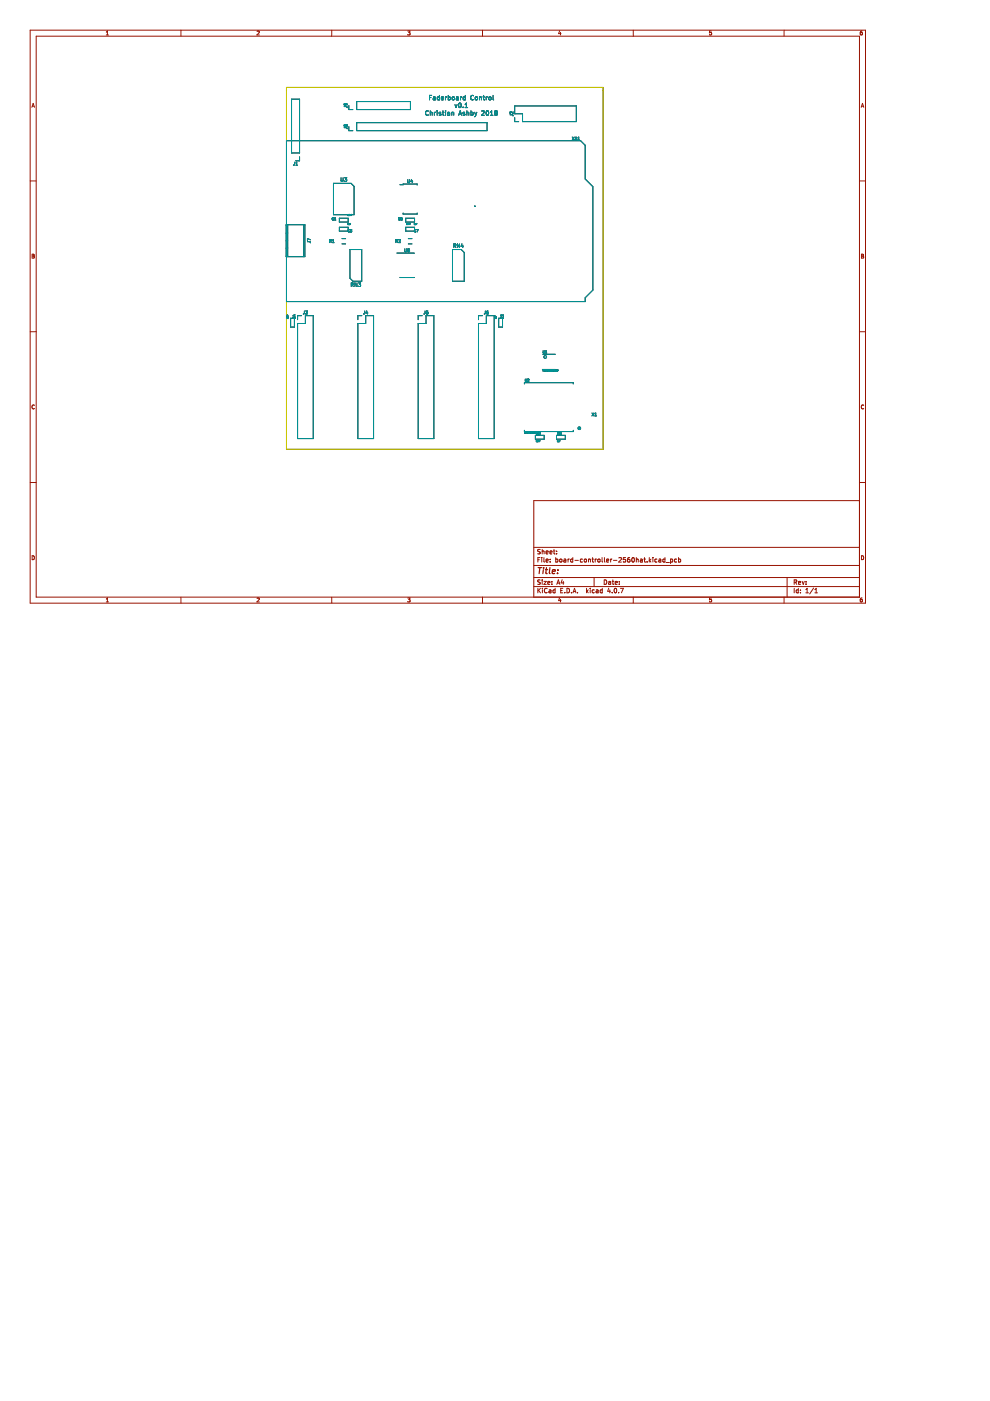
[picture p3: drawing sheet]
<svg xmlns="http://www.w3.org/2000/svg" width="210mm" height="297mm" viewBox="0 0 210 297" stroke-linecap="round" stroke-linejoin="round" font-family="sans-serif">
<g fill="none" stroke="#981200" stroke-width=".21">
<path d="M6.4 6.4h177.1v121.5h-177.1zM7.7 7.7h174.5v118.9h-174.5zM22.5 7.4h.5M22.5 6.8l.3-.2v.8M38.4 6.4v1.3M54.5 6.7l.3-.1 .2 .2-.5 .6h.5M70.3 6.4v1.3M86.4 6.6h.6l-.3 .3 .2 .1v.3h-.5M102.3 6.4v1.3M118.6 6.5l-.2 .6h.6M118.8 6.9v.5M134.3 6.4v1.3"/>
<path d="M150.9 6.6h-.4l-.1 .4 .4-.1 .1 .4h-.5M166.2 6.4v1.3M182.8 6.6l-.4 .2v.5l.1 .1 .3-.1v-.4h-.3l-.1 .2M6.4 38.4h1.3M6.8 22.8l.2-.9 .3 .9M6.8 22.5h.4M182.2 38.4h1.3M182.6 22.8l.3-.9 .2 .9M182.7 22.5h.4M6.8 53.9l.5 .2-.2 .2 .2 .3-.2 .1h-.3zM6.8 54.3h.3M182.6 54.3h.3"/>
<path d="M183 54.2l-.1 .1M183 54.2v-.3h-.4v.8l.5-.1v-.2l-.2-.1M183 54.2h.1M6.4 70.3h1.3M182.2 70.3h1.3M7.3 85.9a.37 .37 0 0 0-.5 .4 .37 .37 0 0 0 .5 .3M183.1 85.9a.37 .37 0 0 0-.5 .4 .37 .37 0 0 0 .5 .3M6.4 102.3h1.3M6.8 117.8a.42 .42 0 0 1 .5 .4 .42 .42 0 0 1-.5 .5zM113.2 119.9h69M113.2 116.1h69M114 118.7h.4"/>
<path d="M114.5 118.2h-.5v1M114.5 116.5l-.5 .1a.4 .4 0 0 0 .5 .5v.3h-.5M114.9 118.2v.1M114.9 118.5v.7M115 116.5v.9M115 116.9h.3l.1 .5M115.3 118.2v.8l.2 .2M115.8 118.9l.4-.1v-.2l-.4 .1v.4h.4M115.8 117.1l.4-.1v-.1h-.4v.5h.4M116.6 117.1l.5-.1-.1-.1h-.4v.5h.4M116.7 119.1h.1M116.6 119.1h.1"/>
<path d="M116.6 118.6v.1M117.3 116.8h.4M117.5 116.5v.8l.2 .1M117.8 118.6l.3-.1 .2 .2-.1 .4h-.4M117.8 118.2v1M118 117.4h.1M118 116.9h.1M118.7 118.6h.4v.5h-.4zM119.6 118.6h.3l.1 .6M120 118.8l-.5 .1 .2 .3 .3-.1M120.4 118.5v.7M120.7 118.5l-.3 .2"/>
<path d="M121.4 118.6l-.2-.1-.2 .2 .1 .4h.3M121.4 118.2v1M121.9 118.8h.7M123.5 118.6l-.3-.1-.2 .2 .1 .4h.4M123.9 118.6h.4v.5h-.4zM123.9 119.1h.1M124.8 118.6h.3l.1 .6M124.8 118.5v.7M125.5 118.5h.4M125.6 118.2v.8l.3 .2M126.2 118.5v.7M126.5 118.5l-.3 .2"/>
<path d="M126.8 118.6h.4l-.1 .5h-.3zM127.7 118.2v.8l.1 .2M128.2 118.2v.8l.1 .2M128.6 118.9l.5-.1-.1-.2-.4 .1 .1 .4h.3M129.5 118.5v.7M129.8 118.5l-.3 .2M130.1 118.8h.7M131.2 118.3l.4-.1 .2 .3-.6 .7h.6M132.6 118.2h-.4l-.1 .5 .5-.1v.5h-.5M133 118.8l.2-.2h.3v.5M133.5 118.2l-.3 .1-.2 .3 .1 .5h.4M133.5 119.1h.1"/>
<path d="M134 118.3l.2-.1a.47 .47 0 0 1 .3 .5 .47 .47 0 0 1-.4 .4l-.1-.3zM134.9 118.6h.4v.6M134.9 118.2v1M135.8 118.6h.3l.1 .6M136.2 118.8l-.5 .1 .2 .3 .3-.1M136.5 118.5h.4M136.6 118.2v.8l.3 .2M137.2 119.1v.1M137.7 118.2v1M137.7 118.8l.3 .4M138 118.5l-.3 .4M138.4 118.2v.1"/>
<path d="M138.4 118.5v.7M139.3 118.6l-.3-.1-.2 .2 .1 .4h.4M139.7 118.6h.4v.6M140.1 118.8l-.4 .1 .1 .3 .3-.1M141 118.6l-.3-.1-.2 .2 .1 .4h.4M141 118.2v1M141.2 119.3h.7M142.2 118.6l.2-.1 .2 .2-.1 .4h-.3M142.2 118.5v1M143 119.1h.1M143.1 119.1h.4M143.5 118.6h-.5v.5"/>
<path d="M143.9 118.6l.2-.1 .2 .2-.1 .4h-.3M143.9 118.2v1M182.2 106.1h-69v20.5M182.2 102.3h1.3M182.6 117.8a.42 .42 0 0 1 .5 .4 .42 .42 0 0 1-.5 .5zM22.5 127l.3-.2v.8M22.5 127.6h.5M38.4 126.6v1.3M54.5 126.9l.3-.1 .2 .2-.5 .6h.5M70.3 126.6v1.3M86.4 126.8h.6l-.3 .3 .2 .1v.3h-.5M102.3 126.6v1.3"/>
<path d="M113.2 124.4h69M113.2 122.4h69M114 124.7v1M114.2 125.1l.4 .6M114.5 123h-.5a.4 .4 0 0 0 .5 .5v.4h-.5M114.6 124.7l-.6 .6M115 122.9v.1M115 123.3v.6M115 124.7v.1M115 125.1v.6M115.3 123.3h.5l-.5 .6h.5M116 124.8a.43 .43 0 0 0-.6 .4 .43 .43 0 0 0 .6 .4"/>
<path d="M116.1 123.6l.5-.1v-.2l-.5 .1 .1 .5h.4M116.4 125.1h.4v.6M116.8 125.3l-.4 .2 .1 .2 .3-.1M117 123.3v.1M117 123.8v.1M117.7 125.1h-.3l-.2 .1 .1 .4h.4M117.7 124.7v1M118.1 123.9l.3-1 .3 1M118.2 123.6h.4M118.6 126.7l-.2 .6h.6M118.8 127.1v.5M118.9 125.2h.3"/>
<path d="M119.2 122.9l-.2 .7h.6M119.3 124.7h-.4v1h.4M119.4 123.3v.6M119.7 125.6v.1M120.2 124.7a.48 .48 0 0 1 .6 .5 .48 .48 0 0 1-.6 .5zM121.2 125.6v.1M121.5 125.7l.3-1 .3 1M121.6 125.4h.4M122.4 125.6v.1M124.4 124.7v1M124.5 125.3l.2 .4M124.7 125.1l-.3 .3"/>
<path d="M125.1 124.7v.1M125.1 125.1v.6M126 122.4v2M126 125.1h-.3l-.2 .1 .1 .4h.4M126.4 125.1h.4v.6M126.8 125.3l-.4 .2 .1 .2 .3-.1M127.7 125.1h-.3l-.2 .1 .1 .4h.4M127.7 124.7v1M128.1 122.9a.48 .48 0 0 1 .6 .5 .48 .48 0 0 1-.6 .5zM129.1 123.3h.3l.1 .6M129.1 124.7l-.3 .7h.6M129.3 125.1v.6"/>
<path d="M129.5 123.5l-.5 .2 .2 .2h.3M129.8 123.3h.4M129.8 125.6v.1M129.9 122.9v.9l.3 .1M130.3 124.8l.1-.1a.47 .47 0 0 1 .4 .5 .47 .47 0 0 1-.5 .4l-.1-.3zM130.4 123.6l.5-.1-.1-.2-.4 .1 .1 .5h.3M131.2 125.6h.1M131.3 123.8v.1M131.3 123.3v.1M131.5 124.7h.7l-.4 1M134.3 126.6v1.3M150.5 127.1h.3l.1 .4-.2 .1-.3-.1"/>
<path d="M150.5 127.1l-.1 .1M150.9 126.8h-.4l-.1 .4M166.2 126.6v1.3M166.9 122.4v4.2M168.4 123.4h.4l.1-.4-.5-.1v1M168.4 124.7v1M168.6 123.4l.3 .5M169.3 125.1h-.3l-.2 .1 .1 .4h.4M169.3 124.7v1M169.3 123.6l.5-.1-.1-.2-.4 .1v.5h.4M169.7 125.1v.1M169.7 125.6v.1"/>
<path d="M170.1 123.3l.2 .6 .2-.6M170.9 125.7h.5M170.9 125l.2-.3v1M170.9 123.8v.1M170.9 123.3v.1M172.5 124.7l-.8 1.2M172.8 125.7h.5M172.8 125l.2-.3v1M182.4 127.2v.1M182.5 127.1l-.1 .1M182.8 126.8h-.3l-.1 .3v.4l.4 .1v-.4l-.3-.1"/>
</g>
<path d="M114.1 120.3h.7M114.5 120.3l-.2 1.3M115.2 120.8l-.1 .8M115.3 120.3l-.1 .2M115.6 120.8h.5M115.9 120.3l-.2 1.1 .3 .2M116.6 120.3l-.1 1.1 .1 .2M117.1 121.2l.6-.1v-.3h-.4l-.2 .1v.7h.5M118.2 121.5v.1M118.3 120.8v.1" fill="none" stroke="#981200" stroke-width=".26"/>
<g fill="none" stroke="#000" stroke-width=".21">
<path d="M60.7 18.5h67.2v76.8h-67.2zM60.7 29.8h62.4l1 1v7.2l1.6 1.6v21.9l-1.6 1.6v.8h-63.4M61.8 21h1.7v11.4h-1.7zM62.4 34.4v.5l-.2 .1M62.7 35h.4M62.7 34.6l.2-.2v.6M63.5 33.2v.9h-.8M70.7 38.9h3.7l.7 .6v6h-4.4zM72.3 37.7v.6l.2 .2 .2-.2v-.6M73 27.1h.5l.1 .2M73 22.6h.5l.1 .2M73 37.7h.5l-.2 .3 .2 .1v.3h-.5"/>
<path d="M73.1 26.8h.1M73.1 26.4l-.1 .1 .1 .3M73.1 26.4h.1M73.1 26.4l.1 .1M73.2 26.5l.2-.1 .2 .1-.1 .3-.3-.1M73.2 26.7l-.1 .1M73.2 22l.1 .3h-.3l.1-.3h.4M73.2 26.5v.2M73.5 22l.1 .1M73.6 22.1v.2M74 26.9v.8h.8M74 22.4v.8h.8"/>
<path d="M75.6 26h27.7v1.7h-27.7zM75.6 21.5h11.4v1.7h-11.4zM84.8 39.2h.7v-.2h2.9v.2M86.5 38.1l.1 .6 .2-.1v-.5M87.3 38l-.2 .5h.4M87.4 38.3v.4M90.8 23.6a.43 .43 0 0 0-.6 .4 .43 .43 0 0 0 .6 .4M91.1 20.7h.3M91.2 23.9l.4-.1v.6M91.2 23.5v.9M91.5 20.2h-.4v1M91.9 20.6h.4v.6"/>
<path d="M92.1 23.8v.6M92.3 20.8l-.5 .2 .2 .2 .3-.1M92.4 23.8l-.3 .2M92.7 23.5v.1M92.7 23.8v.6M93.2 20.6l-.3-.1-.2 .2 .1 .4h.4M93.2 20.2v1M93.5 23.8l-.4 .1 .4 .3v.2h-.4M93.6 20.9l.4-.1v-.2l-.4 .1v.4h.4M93.8 23.8h.4M93.9 23.5v.8l.3 .1M94.4 20.5v.7"/>
<path d="M94.5 23.5v.1M94.5 23.8v.6M94.7 20.5l-.3 .2M94.9 23.8h.4v.6M95 20.6l.3-.1 .2 .2-.1 .4h-.4M95 20.2v1M95.3 24l-.4 .2 .1 .2h.3M95.8 23.9l.4-.1v.6M95.8 23.8v.6M96 20.6l.2-.1 .2 .2-.2 .5-.3-.2zM96.5 22.2l.2 .6 .2-.6M96.8 20.6h.3l.1 .6"/>
<path d="M97.2 20.8l-.5 .2 .2 .2 .3-.1M97.3 24.4l.3-.9 .3 .9M97.3 24.2h.5M97.4 21.9h.1a.47 .47 0 0 1 .3 .4 .47 .47 0 0 1-.4 .5l-.2-.4zM97.6 20.5v.7M97.9 20.5l-.3 .2M98.1 22.8h.1M98.2 22.8h.1M98.5 23.8l-.3 .1 .3 .3v.2h-.3M98.6 22.8h.6M98.6 22.1l.3-.2v.9M98.6 20.6l-.2-.1-.2 .2 .1 .4h.3"/>
<path d="M98.6 20.2v1M99 23.9l.4-.1v.6M99 23.5v.9M99.9 23.8h.2l.2 .2-.1 .4h-.3M99.9 23.5v.9M100.4 20.3a.43 .43 0 0 0-.6 .4 .43 .43 0 0 0 .6 .4M100.6 23.8l.3 .6M100.8 20.6l.3-.1 .2 .2-.2 .5-.4-.2zM100.9 24.4l-.3 .4M101.1 23.8l-.2 .6M101.7 20.6h.3l.1 .6M101.7 20.5v.7"/>
<path d="M102.1 23.6l.4-.1 .2 .3-.6 .6h.6M102.4 20.5h.4M102.5 20.2v.8l.3 .2M103.1 20.5v.7M103.1 23.6l.2-.1a.47 .47 0 0 1 .3 .5 .47 .47 0 0 1-.4 .4l-.1-.3zM103.4 20.5l-.3 .2M103.7 20.6l.2-.1 .2 .2-.2 .5-.3-.2zM104 24.4h.5M104 23.8l.2-.3v.9M104.5 20.2v.8l.2 .2M105.1 23.9l-.2 .2 .2 .3 .3-.1-.2-.4M105.1 23.9l-.2-.2 .2-.2 .3 .2-.2 .2"/>
<path d="M105.1 23.9h.1M108.1 24.3l.6 .1 .1 .2M108.2 23.8v.3M108.2 23.7v.1M108.8 23.7v.4l-.4-.4h-.2M109.1 22.5h13.1v3.3h-11.4v-1.7h-1.7zM109.1 24.9v.9h.9M121.3 29.1l.5 .6M121.8 29.1l-.5 .6M121.9 29.7l.2-.6 .2 .6M122 29.5h.3M122.5 29.2l.2-.1v.6"/>
<path d="M122.5 29.7h.4M60.7 47.6h3.9v6.8h-3.9zM60.7 52.6h.3M60.7 51h.3M60.7 47.8h.3M60.7 54.3h.3M60.7 49.4h.3M61 47.6v6.8M64.4 47.6v6.8M65.2 51.2l.5 .1 .1 .2M65.8 50.8l-.6-.2v.4M70 51.1l.2 .3"/>
<path d="M70.2 51.1h-.3M70.2 51.1v-.3h-.3v.6M70.2 51.1h.1M70.5 51l.2-.2v.6M70.5 51.4h.3M70.7 46.2a.22 .22 0 0 0-.3 .2 .22 .22 0 0 0 .3 .2M70.9 46.7h.3M70.9 46.3l.2-.1v.5M72 46.3h1.8v.8h-1.8zM72 48.2h1.8v.8h-1.8zM72.5 51.7h.8M72.5 50.6h.8"/>
<path d="M73.7 45.5l.1 .2M73.7 45.7h.2M73.7 47.6h.2M73.8 47.4l-.1 .1M73.8 47.4v.2M73.8 47.4h.1M73.8 49.1h.1M73.8 49.1l.3 .1M74 45.6v.1M74 45.6h.1M74 45.7h.1M74 47.5v.1"/>
<path d="M74 45.5v.1M74 47.6h.1M74 45.5h.1M74.1 45.5h.1M74.1 48.7a.23 .23 0 0 0-.3 .1 .23 .23 0 0 0 0 .3M74.1 48.7h.1M74.1 45.7h.1M74.1 47.6h.1M74.1 47.5v.1M74.1 49.1v.1M74.1 45.5v.1M74.1 45.6h.1"/>
<path d="M74.1 45.6v.1M74.2 52.9h2.5v6.7h-1.9l-.6-.6zM74.2 47.5h.1M74.2 45.5v.2M74.2 45.6h.1M74.3 45.5l-.1 .1M74.3 49.1l.2 .1M74.3 48.7h.3l-.2 .2 .1 .2M74.3 45.5v.1M74.3 45.6v.1M74.3 47.4h-.1v.2M74.5 45.6h.1"/>
<path d="M74.5 49.1v.1M74.6 45.5h-.1v.2M75.7 60v.7l-.5-.7v.7M76 60h.5l-.3 .3h.2v.4h-.4M83.9 51.1h.3l.1-.2-.4-.1v.6M84.1 51.1l.2 .3M84.1 53.7h3.7M84.5 50.9l.3-.1 .1 .2-.4 .4h.4M84.8 46.2a.22 .22 0 0 0-.3 .2 .22 .22 0 0 0 .3 .2M84.8 58.8h.1M84.8 58.8h3M85.2 46.4h.1"/>
<path d="M85.2 46.4v.2h-.2M85.2 46.2h-.2v.2h.2M85.5 45.2v.2h2.9v-.2M85.8 52.8l.2 .6 .2-.1v-.5M86 46.3h1.9v.8h-1.9zM86 48.2h1.9v.8h-1.9zM86.2 47.6h.1M86.2 47.4h.1M86.3 47.4v.2M86.3 47.4h-.1M86.4 47.5v.1M86.4 47.5h.1"/>
<path d="M86.4 47.6h.1M86.4 47.4v.1M86.5 47.6h.1M86.5 47.4h-.1M86.5 47.4h.1M86.6 47.4v.1M86.6 47.6h-.1M86.6 47.5h.1M86.6 47.5v.1M86.6 51.7h.7M86.6 50.6h.7M86.7 47.5v.1"/>
<path d="M86.7 47.5h.1M86.8 47.5v.1M86.8 52.8h-.3v.3l.3-.1v.3h-.3M86.9 47.5h.1M87 47.4h-.1v.2M87.8 53.7h.1M87.8 58.8h.1M87.8 47.6h.2M87.8 47.4l.1 .2M87.8 47.4v.1M87.9 49v.1M87.9 49.1h.1"/>
<path d="M87.9 49.1l.2 .1M88.1 47.5v.1M88.1 48.7l-.2 .2M88.1 48.7h.1M88.2 47.6h-.1M88.2 49.1l-.1 .1M88.2 47.5v.1M88.2 47.6h.1M88.3 47.5h.1M88.3 48.7h.4l-.2 .5M88.4 47.4h-.1v.2M95.9 52.9h1.9l.6 .6v6.1h-2.5z"/>
<path d="M96.2 52.1h.4v-.3l-.4-.1v.8M96.4 52.1l.3 .4M97.4 51.7v.8l-.4-.8v.8M97.9 51.7l-.1 .5h.4M98.1 52v.5M100.7 43.7h.1M60.8 66.7v.2h.3M60.8 67.2v.1M60.8 67.3h.1M60.8 67.2h.1M60.8 67.5h.1M60.9 67.3h.1"/>
<path d="M60.9 67.2h.1M60.9 67.2h-.1M60.9 67.5v.1M60.9 67.1h.2M60.9 67h.1M60.9 67.1h.1M60.9 66.8v.1M61 67.2h.1M61 67.3h.1M61.1 67.5h-.3M61.1 67.2v.1M61.1 67.4v.2"/>
<path d="M61.1 67h-.2M61.6 67.5h.8v1.8h-.8zM62.2 67.2h-.1a.22 .22 0 0 0 .3 .3 .22 .22 0 0 0 .2-.3M62.3 66.8h.3M62.4 66.7v.3l-.3-.1M63.1 68.6h1.7v-1.7h1.6v26.1h-3.3zM63.9 66.9h-.8v.9M64.5 65.9v.6l-.2 .1M64.8 65.9h.4l-.2 .3h.1v.3h-.3M74.5 60.4l.3-.1 .1-.3h-.4v.7M74.7 60.4l.2 .3M75.9 68.6h1.6v-1.7h1.7v26.1h-3.3z"/>
<path d="M76.7 66.9h-.8v.9M77.3 65.9v.6l-.2 .1M77.8 65.9l-.2 .5h.4M77.9 66.1v.5M89.5 66.9h-.8v.9M90.1 65.9v.6l-.2 .1M90.3 66.9h1.7v26.1h-3.3v-24.4h1.6zM90.7 65.9h-.3v.3h.3v.3h-.3M101.5 68.6h1.6v-1.7h1.7v26.1h-3.3zM102.3 66.9h-.8v.9M102.9 65.9v.6l-.2 .1M103.5 65.9l-.3 .2v.4h.3v-.3l-.3 .1"/>
<path d="M104.9 67v.1h.3M105 67.5v.1M105 67.2h.2M105 67.3h.1M105 67v.1M105.1 67.2h.1M105.2 67.3h-.1M105.2 67.2h.1M105.2 67.2v.1M105.2 67.4v.2M105.2 67.5h-.2M105.2 67.3h.1"/>
<path d="M105.7 67.5h.8v1.8h-.8zM106.3 67.2a.23 .23 0 0 0 .2 .3 .23 .23 0 0 0 .2-.3M106.3 67h.1M106.3 67.2h.1M106.7 67.2h.1M106.7 66.7v.3l-.3-.3-.1 .3M115 78.3h2.7M115.1 75.1h2.6M115.1 78.5h.1l-.1 .2M115.2 74.4v.5l.2-.1v-.4M115.4 78.5l-.1 .1h.2M115.4 78.5v.2"/>
<path d="M115.6 78.6h.1M115.6 78.5v.2M115.6 74.9h.3M115.6 74.5l.2-.1v.5M115.7 78.5v.2M115.8 78.7h.1M115.8 78.5v.2M115.8 78.5h.1M115.9 78.7h.1M116 78.5h.1M116 78.5h-.2M116 78.7h-.1"/>
<path d="M116 78.7h.1M116.1 78.5v.1h.1M116.2 78.5v.2M116.3 78.5v.2M116.3 78.5h.1M116.3 78.7h.1M116.4 78.7h.1M116.4 78.5h-.1M116.4 78.5h.1M116.4 78.5v.2M116.5 78.7h.1M116.6 78.6h.1"/>
<path d="M116.6 78.6h-.1M116.6 78.7h.1M116.7 78.5l-.2 .1M116.7 78.6h.1M116.7 78.7h-.1M116.7 78.6v.1M116.8 78.5v.2M116.8 78.5h.1M116.8 78.7h.1M116.9 78.5h.1M116.9 78.7h-.1M116.9 78.7h.1"/>
<path d="M116.9 78.5v.2M117.1 78.7h.1M117.1 78.5h-.1l.1 .2M117.1 78.5h.1M117.1 78.5v.2M117.2 78.5h.2M117.3 78.5v.2M117.4 78.7h.1M117.4 78.5h.1M117.4 78.6h.1M117.5 78.5h.1M117.5 78.6h.1"/>
<path d="M117.6 78.6h.1M117.6 78.7h-.1M117.6 78.7h.1M117.6 78.6v.1M117.7 78.7h.1M117.7 78.5h.1M117.7 78.6h.1M117.8 78.7h.1M117.8 78.6h.1M117.8 78.6v.1M117.9 78.5v.2M117.9 78.5h.1"/>
<path d="M117.9 78.7h.1M118 78.5h.1M118.1 78.5l-.1 .2M118.3 78.5h-.1v.2M118.3 78.5h.1M118.3 78.6h-.1M118.3 78.5v.1M111.2 81.4v-.3h10.3v.3M111.2 91.2v.3h10.3v-.3M111.2 91.8h.1M111.3 91.8l.1 .1M111.3 91.6l-.1 .3"/>
<path d="M111.3 91.6h.1M111.4 80.4v.4M111.4 91.7h.1M111.4 80.8h.1M111.4 80.8h.2M111.5 91.7h.1M111.6 91.6h-.1v.3M111.6 80.8h.1M111.7 80.4l-.1 .4M111.7 91.9v-.3l.1 .2 .1-.2v.3M112 91.7v.1M112 91.7h.1"/>
<path d="M112 91.8v.1M112 91.6v.1M112 91.6h.1M112.1 91.6h-.1M112.1 91.9h-.1M112.1 80.4h-.2M112.1 80.4h.1M112.1 91.8v.1M112.1 91.7v.1M112.1 91.8h.1M112.1 80.4l-.3 .5h.3M112.2 91.7h.1"/>
<path d="M112.2 91.7v.1M112.2 91.6v.1M112.2 91.8h.1M112.3 91.6h-.1M112.3 91.9h-.1M112.3 91.8v.1M112.3 91.8h.1M112.3 91.6h.1M112.3 91.6l.1 .2M112.4 91.8h-.1M112.4 91.7l-.1 .1M112.5 91.7h.1"/>
<path d="M112.5 91.6v.3M112.6 91.6v.3M112.7 91.8h.1M112.7 91.7v.1M112.7 91.8l.1 .1M112.7 91.7h.1M112.8 91.9h.1M112.8 91.6l-.1 .1M112.8 91.6h.1M112.9 91.8l-.1 .1M112.9 91.6l.1 .3 .2-.3M113.2 91.9h.2"/>
<path d="M113.4 91.9h.1M113.4 91.7h.1M113.4 91.7l.1 .1M113.4 91.6v.1M113.5 91.9h.1M113.5 91.7v.1M113.5 92.3h1.9v.8h-1.9zM113.5 91.6h-.1M113.5 91.6h.1M113.5 91.8h.1M113.6 91.8h.1M113.7 93.7h.1"/>
<path d="M113.7 93.5l.1 .2M113.7 91.8l.1 .3 .2-.1M113.8 91.8l-.1-.2v.3M113.8 91.8v-.2v.3M113.9 91.6h.2M114 93.6v.1M114 93.4v.2M114 93.7h.1M114 93.4h.1M114 91.6v.3M114 91.6h-.2l-.1 .2M114.2 93.5v.2"/>
<path d="M114.2 93.5h.1M114.2 91.7l.1 .1M114.2 91.7h.1M114.3 93.5h.1M114.3 93.5v.2M114.3 91.8l-.1 .2 .2 .1M114.3 91.8h.1M114.4 93.5h.1M114.4 91.6l-.2 .1M114.4 91.6h.1M114.4 91.8h.1M114.5 91.6v.1"/>
<path d="M114.5 91.8v.3M114.5 92.1h-.1M114.5 93.4h-.1v.3M114.5 91.7h.1M114.5 91.7l-.1 .1M118 92.3h1.9v.8h-1.9zM118.2 93.7h.1M118.2 93.5h.1M118.2 93.4v.3M118.2 93.4v.1M118.4 93.5v.2M118.4 93.7h.1"/>
<path d="M118.5 93.6v.1M118.5 91.6a.22 .22 0 0 0-.3 .2 .22 .22 0 0 0 .3 .2M118.5 93.5v.2M118.5 93.6h.1M118.6 93.5h.1M118.7 91.8v.1M118.7 91.8h.1M118.7 91.8h.2M118.7 93.4h-.1v.3M118.9 91.6l-.2 .1v.4l.3-.1v-.2M118.9 91.8h.1M125.5 87.6l.4 .6"/>
<path d="M125.9 87.6l-.4 .6M126.1 88.2h.4M126.1 87.7l.2-.1v.6"/>
<circle cx="115.6" cy="75.7" r=".29"/>
</g>
<circle cx="122.8" cy="90.8" r=".19" fill="none" stroke="#000" stroke-width=".39"/>
<g fill="none" stroke="#009596" stroke-width=".21">
<path d="M60.7 29.8h62.4l1 1v7.2l1.6 1.6v21.9l-1.6 1.6v.8h-63.4zM61.8 21h1.7v11.4h-1.7zM62.4 34.4v.5l-.2 .1M62.7 35h.4M62.7 34.6l.2-.2v.6M63.5 33.2v.9h-.8M70.7 38.9h3.7l.7 .6v6h-4.4zM72.3 37.7v.6l.2 .2 .2-.2v-.6M73 27.1h.5l.1 .2M73 22.6h.5l.1 .2M73 37.7h.5l-.2 .3 .2 .1v.3h-.5M73.1 26.8h.1"/>
<path d="M73.1 26.4l-.1 .1 .1 .3M73.1 26.4h.1M73.1 26.4l.1 .1M73.2 26.5l.2-.1 .2 .1-.1 .3-.3-.1M73.2 26.7l-.1 .1M73.2 22l.1 .3h-.3l.1-.3h.4M73.2 26.5v.2M73.5 22l.1 .1M73.6 22.1v.2M74 26.9v.8h.8M74 22.4v.8h.8M75.6 26h27.7v1.7h-27.7z"/>
<path d="M75.6 21.5h11.4v1.7h-11.4zM84.8 39.2h.7v-.2h2.9v.2M86.5 38.1l.1 .6 .2-.1v-.5M87.3 38l-.2 .5h.4M87.4 38.3v.4M90.8 23.6a.43 .43 0 0 0-.6 .4 .43 .43 0 0 0 .6 .4M91.1 20.7h.3M91.2 23.9l.4-.1v.6M91.2 23.5v.9M91.5 20.2h-.4v1M91.9 20.6h.4v.6M92.1 23.8v.6"/>
<path d="M92.3 20.8l-.5 .2 .2 .2 .3-.1M92.4 23.8l-.3 .2M92.7 23.5v.1M92.7 23.8v.6M93.2 20.6l-.3-.1-.2 .2 .1 .4h.4M93.2 20.2v1M93.5 23.8l-.4 .1 .4 .3v.2h-.4M93.6 20.9l.4-.1v-.2l-.4 .1v.4h.4M93.8 23.8h.4M93.9 23.5v.8l.3 .1M94.4 20.5v.7M94.5 23.5v.1"/>
<path d="M94.5 23.8v.6M94.7 20.5l-.3 .2M94.9 23.8h.4v.6M95 20.6l.3-.1 .2 .2-.1 .4h-.4M95 20.2v1M95.3 24l-.4 .2 .1 .2h.3M95.8 23.9l.4-.1v.6M95.8 23.8v.6M96 20.6l.2-.1 .2 .2-.2 .5-.3-.2zM96.5 22.2l.2 .6 .2-.6M96.8 20.6h.3l.1 .6M97.2 20.8l-.5 .2 .2 .2 .3-.1"/>
<path d="M97.3 24.4l.3-.9 .3 .9M97.3 24.2h.5M97.4 21.9h.1a.47 .47 0 0 1 .3 .4 .47 .47 0 0 1-.4 .5l-.2-.4zM97.6 20.5v.7M97.9 20.5l-.3 .2M98.1 22.8h.1M98.2 22.8h.1M98.5 23.8l-.3 .1 .3 .3v.2h-.3M98.6 22.8h.6M98.6 22.1l.3-.2v.9M98.6 20.6l-.2-.1-.2 .2 .1 .4h.3M98.6 20.2v1"/>
<path d="M99 23.9l.4-.1v.6M99 23.5v.9M99.9 23.8h.2l.2 .2-.1 .4h-.3M99.9 23.5v.9M100.4 20.3a.43 .43 0 0 0-.6 .4 .43 .43 0 0 0 .6 .4M100.6 23.8l.3 .6M100.8 20.6l.3-.1 .2 .2-.2 .5-.4-.2zM100.9 24.4l-.3 .4M101.1 23.8l-.2 .6M101.7 20.6h.3l.1 .6M101.7 20.5v.7M102.1 23.6l.4-.1 .2 .3-.6 .6h.6"/>
<path d="M102.4 20.5h.4M102.5 20.2v.8l.3 .2M103.1 20.5v.7M103.1 23.6l.2-.1a.47 .47 0 0 1 .3 .5 .47 .47 0 0 1-.4 .4l-.1-.3zM103.4 20.5l-.3 .2M103.7 20.6l.2-.1 .2 .2-.2 .5-.3-.2zM104 24.4h.5M104 23.8l.2-.3v.9M104.5 20.2v.8l.2 .2M105.1 23.9l-.2 .2 .2 .3 .3-.1-.2-.4M105.1 23.9l-.2-.2 .2-.2 .3 .2-.2 .2M105.1 23.9h.1"/>
<path d="M108.1 24.3l.6 .1 .1 .2M108.2 23.8v.3M108.2 23.7v.1M108.8 23.7v.4l-.4-.4h-.2M109.1 22.5h13.1v3.3h-11.4v-1.7h-1.7zM109.1 24.9v.9h.9M121.3 29.1l.5 .6M121.8 29.1l-.5 .6M121.9 29.7l.2-.6 .2 .6M122 29.5h.3M122.5 29.2l.2-.1v.6M122.5 29.7h.4"/>
<path d="M60.7 47.6h3.9v6.8h-3.9zM60.7 52.6h.3M60.7 51h.3M60.7 47.8h.3M60.7 54.3h.3M60.7 49.4h.3M61 47.6v6.8M64.4 47.6v6.8M65.2 51.2l.5 .1 .1 .2M65.8 50.8l-.6-.2v.4M70 51.1l.2 .3M70.2 51.1h-.3"/>
<path d="M70.2 51.1v-.3h-.3v.6M70.2 51.1h.1M70.5 51l.2-.2v.6M70.5 51.4h.3M70.7 46.2a.22 .22 0 0 0-.3 .2 .22 .22 0 0 0 .3 .2M70.9 46.7h.3M70.9 46.3l.2-.1v.5M72 46.3h1.8v.8h-1.8zM72 48.2h1.8v.8h-1.8zM72.5 51.7h.8M72.5 50.6h.8M73.7 45.5l.1 .2"/>
<path d="M73.7 45.7h.2M73.7 47.6h.2M73.8 47.4l-.1 .1M73.8 47.4v.2M73.8 47.4h.1M73.8 49.1h.1M73.8 49.1l.3 .1M74 45.6v.1M74 45.6h.1M74 45.7h.1M74 47.5v.1M74 45.5v.1"/>
<path d="M74 47.6h.1M74 45.5h.1M74.1 45.5h.1M74.1 48.7a.23 .23 0 0 0-.3 .1 .23 .23 0 0 0 0 .3M74.1 48.7h.1M74.1 45.7h.1M74.1 47.6h.1M74.1 47.5v.1M74.1 49.1v.1M74.1 45.5v.1M74.1 45.6h.1M74.1 45.6v.1"/>
<path d="M74.2 52.9h2.5v6.7h-1.9l-.6-.6zM74.2 47.5h.1M74.2 45.5v.2M74.2 45.6h.1M74.3 45.5l-.1 .1M74.3 49.1l.2 .1M74.3 48.7h.3l-.2 .2 .1 .2M74.3 45.5v.1M74.3 45.6v.1M74.3 47.4h-.1v.2M74.5 45.6h.1M74.5 49.1v.1"/>
<path d="M74.6 45.5h-.1v.2M75.7 60v.7l-.5-.7v.7M76 60h.5l-.3 .3h.2v.4h-.4M83.9 51.1h.3l.1-.2-.4-.1v.6M84.1 51.1l.2 .3M84.1 53.7h3.7M84.5 50.9l.3-.1 .1 .2-.4 .4h.4M84.8 46.2a.22 .22 0 0 0-.3 .2 .22 .22 0 0 0 .3 .2M84.8 58.8h.1M84.8 58.8h3M85.2 46.4h.1M85.2 46.4v.2h-.2"/>
<path d="M85.2 46.2h-.2v.2h.2M85.5 45.2v.2h2.9v-.2M85.8 52.8l.2 .6 .2-.1v-.5M86 46.3h1.9v.8h-1.9zM86 48.2h1.9v.8h-1.9zM86.2 47.6h.1M86.2 47.4h.1M86.3 47.4v.2M86.3 47.4h-.1M86.4 47.5v.1M86.4 47.5h.1M86.4 47.6h.1"/>
<path d="M86.4 47.4v.1M86.5 47.6h.1M86.5 47.4h-.1M86.5 47.4h.1M86.6 47.4v.1M86.6 47.6h-.1M86.6 47.5h.1M86.6 47.5v.1M86.6 51.7h.7M86.6 50.6h.7M86.7 47.5v.1M86.7 47.5h.1"/>
<path d="M86.8 47.5v.1M86.8 52.8h-.3v.3l.3-.1v.3h-.3M86.9 47.5h.1M87 47.4h-.1v.2M87.8 53.7h.1M87.8 58.8h.1M87.8 47.6h.2M87.8 47.4l.1 .2M87.8 47.4v.1M87.9 49v.1M87.9 49.1h.1M87.9 49.1l.2 .1"/>
<path d="M88.1 47.5v.1M88.1 48.7l-.2 .2M88.1 48.7h.1M88.2 47.6h-.1M88.2 49.1l-.1 .1M88.2 47.5v.1M88.2 47.6h.1M88.3 47.5h.1M88.3 48.7h.4l-.2 .5M88.4 47.4h-.1v.2M95.9 52.9h1.9l.6 .6v6.1h-2.5zM96.2 52.1h.4v-.3l-.4-.1v.8"/>
<path d="M96.4 52.1l.3 .4M97.4 51.7v.8l-.4-.8v.8M97.9 51.7l-.1 .5h.4M98.1 52v.5M100.7 43.7h.1M60.8 66.7v.2h.3M60.8 67.2v.1M60.8 67.3h.1M60.8 67.2h.1M60.8 67.5h.1M60.9 67.3h.1M60.9 67.2h.1"/>
<path d="M60.9 67.2h-.1M60.9 67.5v.1M60.9 67.1h.2M60.9 67h.1M60.9 67.1h.1M60.9 66.8v.1M61 67.2h.1M61 67.3h.1M61.1 67.5h-.3M61.1 67.2v.1M61.1 67.4v.2M61.1 67h-.2"/>
<path d="M61.6 67.5h.8v1.8h-.8zM62.2 67.2h-.1a.22 .22 0 0 0 .3 .3 .22 .22 0 0 0 .2-.3M62.3 66.8h.3M62.4 66.7v.3l-.3-.1M63.1 68.6h1.7v-1.7h1.6v26.1h-3.3zM63.9 66.9h-.8v.9M64.5 65.9v.6l-.2 .1M64.8 65.9h.4l-.2 .3h.1v.3h-.3M74.5 60.4l.3-.1 .1-.3h-.4v.7M74.7 60.4l.2 .3M75.9 68.6h1.6v-1.7h1.7v26.1h-3.3zM76.7 66.9h-.8v.9"/>
<path d="M77.3 65.9v.6l-.2 .1M77.8 65.9l-.2 .5h.4M77.9 66.1v.5M89.5 66.9h-.8v.9M90.1 65.9v.6l-.2 .1M90.3 66.9h1.7v26.1h-3.3v-24.4h1.6zM90.7 65.9h-.3v.3h.3v.3h-.3M101.5 68.6h1.6v-1.7h1.7v26.1h-3.3zM102.3 66.9h-.8v.9M102.9 65.9v.6l-.2 .1M103.5 65.9l-.3 .2v.4h.3v-.3l-.3 .1M104.9 67v.1h.3"/>
<path d="M105 67.5v.1M105 67.2h.2M105 67.3h.1M105 67v.1M105.1 67.2h.1M105.2 67.3h-.1M105.2 67.2h.1M105.2 67.2v.1M105.2 67.4v.2M105.2 67.5h-.2M105.2 67.3h.1M105.7 67.5h.8v1.8h-.8z"/>
<path d="M106.3 67.2a.23 .23 0 0 0 .2 .3 .23 .23 0 0 0 .2-.3M106.3 67h.1M106.3 67.2h.1M106.7 67.2h.1M106.7 66.7v.3l-.3-.3-.1 .3M115 78.3h2.7M115.1 75.1h2.6M115.1 78.5h.1l-.1 .2M115.2 74.4v.5l.2-.1v-.4M115.4 78.5l-.1 .1h.2M115.4 78.5v.2M115.6 78.6h.1"/>
<path d="M115.6 78.5v.2M115.6 74.9h.3M115.6 74.5l.2-.1v.5M115.7 78.5v.2M115.8 78.7h.1M115.8 78.5v.2M115.8 78.5h.1M115.9 78.7h.1M116 78.5h.1M116 78.5h-.2M116 78.7h-.1M116 78.7h.1"/>
<path d="M116.1 78.5v.1h.1M116.2 78.5v.2M116.3 78.5v.2M116.3 78.5h.1M116.3 78.7h.1M116.4 78.7h.1M116.4 78.5h-.1M116.4 78.5h.1M116.4 78.5v.2M116.5 78.7h.1M116.6 78.6h.1M116.6 78.6h-.1"/>
<path d="M116.6 78.7h.1M116.7 78.5l-.2 .1M116.7 78.6h.1M116.7 78.7h-.1M116.7 78.6v.1M116.8 78.5v.2M116.8 78.5h.1M116.8 78.7h.1M116.9 78.5h.1M116.9 78.7h-.1M116.9 78.7h.1M116.9 78.5v.2"/>
<path d="M117.1 78.7h.1M117.1 78.5h-.1l.1 .2M117.1 78.5h.1M117.1 78.5v.2M117.2 78.5h.2M117.3 78.5v.2M117.4 78.7h.1M117.4 78.5h.1M117.4 78.6h.1M117.5 78.5h.1M117.5 78.6h.1M117.6 78.6h.1"/>
<path d="M117.6 78.7h-.1M117.6 78.7h.1M117.6 78.6v.1M117.7 78.7h.1M117.7 78.5h.1M117.7 78.6h.1M117.8 78.7h.1M117.8 78.6h.1M117.8 78.6v.1M117.9 78.5v.2M117.9 78.5h.1M117.9 78.7h.1"/>
<path d="M118 78.5h.1M118.1 78.5l-.1 .2M118.3 78.5h-.1v.2M118.3 78.5h.1M118.3 78.6h-.1M118.3 78.5v.1M111.2 81.4v-.3h10.3v.3M111.2 91.2v.3h10.3v-.3M111.2 91.8h.1M111.3 91.8l.1 .1M111.3 91.6l-.1 .3M111.3 91.6h.1"/>
<path d="M111.4 80.4v.4M111.4 91.7h.1M111.4 80.8h.1M111.4 80.8h.2M111.5 91.7h.1M111.6 91.6h-.1v.3M111.6 80.8h.1M111.7 80.4l-.1 .4M111.7 91.9v-.3l.1 .2 .1-.2v.3M112 91.7v.1M112 91.7h.1M112 91.8v.1"/>
<path d="M112 91.6v.1M112 91.6h.1M112.1 91.6h-.1M112.1 91.9h-.1M112.1 80.4h-.2M112.1 80.4h.1M112.1 91.8v.1M112.1 91.7v.1M112.1 91.8h.1M112.1 80.4l-.3 .5h.3M112.2 91.7h.1M112.2 91.7v.1"/>
<path d="M112.2 91.6v.1M112.2 91.8h.1M112.3 91.6h-.1M112.3 91.9h-.1M112.3 91.8v.1M112.3 91.8h.1M112.3 91.6h.1M112.3 91.6l.1 .2M112.4 91.8h-.1M112.4 91.7l-.1 .1M112.5 91.7h.1M112.5 91.6v.3"/>
<path d="M112.6 91.6v.3M112.7 91.8h.1M112.7 91.7v.1M112.7 91.8l.1 .1M112.7 91.7h.1M112.8 91.9h.1M112.8 91.6l-.1 .1M112.8 91.6h.1M112.9 91.8l-.1 .1M112.9 91.6l.1 .3 .2-.3M113.2 91.9h.2M113.4 91.9h.1"/>
<path d="M113.4 91.7h.1M113.4 91.7l.1 .1M113.4 91.6v.1M113.5 91.9h.1M113.5 91.7v.1M113.5 92.3h1.9v.8h-1.9zM113.5 91.6h-.1M113.5 91.6h.1M113.5 91.8h.1M113.6 91.8h.1M113.7 93.7h.1M113.7 93.5l.1 .2"/>
<path d="M113.7 91.8l.1 .3 .2-.1M113.8 91.8l-.1-.2v.3M113.8 91.8v-.2v.3M113.9 91.6h.2M114 93.6v.1M114 93.4v.2M114 93.7h.1M114 93.4h.1M114 91.6v.3M114 91.6h-.2l-.1 .2M114.2 93.5v.2M114.2 93.5h.1"/>
<path d="M114.2 91.7l.1 .1M114.2 91.7h.1M114.3 93.5h.1M114.3 93.5v.2M114.3 91.8l-.1 .2 .2 .1M114.3 91.8h.1M114.4 93.5h.1M114.4 91.6l-.2 .1M114.4 91.6h.1M114.4 91.8h.1M114.5 91.6v.1M114.5 91.8v.3"/>
<path d="M114.5 92.1h-.1M114.5 93.4h-.1v.3M114.5 91.7h.1M114.5 91.7l-.1 .1M118 92.3h1.9v.8h-1.9zM118.2 93.7h.1M118.2 93.5h.1M118.2 93.4v.3M118.2 93.4v.1M118.4 93.5v.2M118.4 93.7h.1M118.5 93.6v.1"/>
<path d="M118.5 91.6a.22 .22 0 0 0-.3 .2 .22 .22 0 0 0 .3 .2M118.5 93.5v.2M118.5 93.6h.1M118.6 93.5h.1M118.7 91.8v.1M118.7 91.8h.1M118.7 91.8h.2M118.7 93.4h-.1v.3M118.9 91.6l-.2 .1v.4l.3-.1v-.2M118.9 91.8h.1M125.5 87.6l.4 .6M125.9 87.6l-.4 .6"/>
<path d="M126.1 88.2h.4M126.1 87.7l.2-.1v.6"/>
<circle cx="115.6" cy="75.7" r=".29"/>
</g>
<path d="M60.7 18.5h67.2v76.8h-67.2z" fill="none" stroke="#cdca00" stroke-width=".21"/>
<circle cx="122.8" cy="90.8" r=".19" fill="none" stroke="#009596" stroke-width=".39"/>
</svg>
